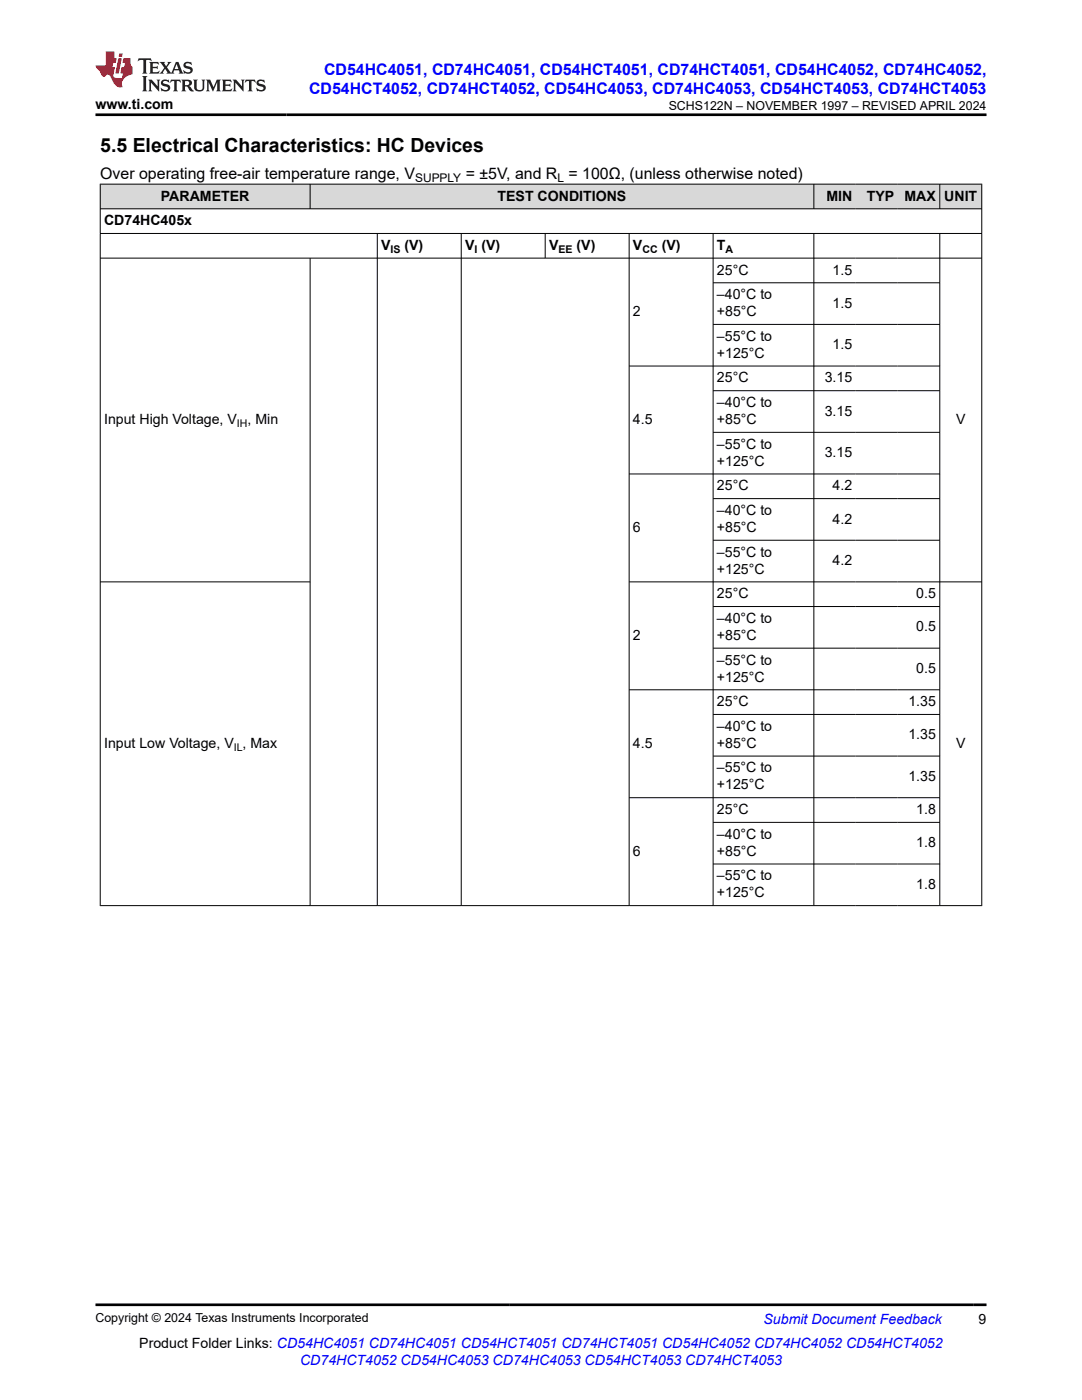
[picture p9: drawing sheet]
<svg xmlns="http://www.w3.org/2000/svg" width="216mm" height="279mm" viewBox="0 0 216 279" stroke-linecap="round" stroke-linejoin="round" font-family="sans-serif">
<defs><g id="words">
<text font-size="3.9" x="20" y="30.3">5.5 Electrical Characteristics: HC Devices</text>
<g font-size="3.2" fill="#00f">
<text x="64.7" y="14.9">CD54HC4051, CD74HC4051, CD54HCT4051, CD74HCT4051, CD54HC4052, CD74HC4052,</text>
<text x="61.7" y="18.7">CD54HCT4052, CD74HCT4052, CD54HC4053, CD74HC4053, CD54HCT4053, CD74HCT4053</text>
</g>
<g font-size="3.2">
<text x="20" y="35.7">Over operating free-air temperature range, V</text>
<text x="92.9" y="35.7">= ±5V, and R = 100Ω, (unless otherwise noted)</text>
</g>
<g font-size="2.8">
<text x="19.1" y="21.8">www.ti.com</text>
<text x="32.1" y="40">PARAMETER</text>
<text x="99.3" y="40">TEST CONDITIONS</text>
<text x="164.9" y="40">MIN</text>
<text x="173" y="40">TYP</text>
<text x="180.5" y="40">MAX</text>
<text x="188.4" y="40">UNIT</text>
<text x="20.8" y="44.9">CD74HC405x</text>
<text x="76.1" y="49.9">V</text>
<text x="80.7" y="49.9">(V)</text>
<text x="92.8" y="49.9">V (V)</text>
<text x="109.6" y="49.9">V</text>
<text x="115" y="49.9">(V)</text>
<text x="126.3" y="49.9">V</text>
<text x="132" y="49.9">(V)</text>
<text x="143.1" y="49.9">T</text>
<text x="143.1" y="54.8">25°C</text>
<text x="143.1" y="59.7">–40°C to</text>
<text x="166.1" y="54.8">1.5</text>
<text x="126.3" y="63.1">2</text>
<text x="143.1" y="63.1">+85°C</text>
<text x="166.1" y="61.4">1.5</text>
<text x="143.1" y="68">–55°C to</text>
<text x="143.1" y="71.4">+125°C</text>
<text x="166.1" y="69.7">1.5</text>
<text x="143.1" y="76.3">25°C</text>
<text x="164.6" y="76.3">3.15</text>
<text x="143.1" y="81.2">–40°C to</text>
<text x="164.6" y="82.9">3.15</text>
<text x="20.8" y="84.6">Input High Voltage, V</text>
<text x="49.4" y="84.6">, Min</text>
<text x="126.3" y="84.6">4.5</text>
<text x="143.1" y="84.6">+85°C</text>
<text x="143.1" y="89.6">–55°C to</text>
<text x="190.8" y="84.6">V</text>
<text x="143.1" y="92.9">+125°C</text>
<text x="164.6" y="91.2">3.15</text>
<text x="143.1" y="97.9">25°C</text>
<text x="166.1" y="97.9">4.2</text>
<text x="126.3" y="106.2">6</text>
<text x="143.1" y="102.8">–40°C to</text>
<text x="143.1" y="106.2">+85°C</text>
<text x="166.1" y="104.5">4.2</text>
<text x="143.1" y="111.1">–55°C to</text>
<text x="166.1" y="112.8">4.2</text>
<text x="143.1" y="114.5">+125°C</text>
<text x="143.1" y="119.4">25°C</text>
<text x="182.8" y="119.4">0.5</text>
<text x="143.1" y="124.3">–40°C to</text>
<text x="126.3" y="127.7">2</text>
<text x="143.1" y="127.7">+85°C</text>
<text x="182.8" y="126">0.5</text>
<text x="143.1" y="132.6">–55°C to</text>
<text x="143.1" y="136">+125°C</text>
<text x="182.8" y="134.3">0.5</text>
<text x="143.1" y="140.9">25°C</text>
<text x="181.3" y="140.9">1.35</text>
<text x="20.8" y="149.2">Input Low Voltage, V , Max</text>
<text x="126.3" y="149.2">4.5</text>
<text x="143.1" y="145.9">–40°C to</text>
<text x="143.1" y="149.2">+85°C</text>
<text x="181.3" y="147.6">1.35</text>
<text x="190.8" y="149.2">V</text>
<text x="143.1" y="154.2">–55°C to</text>
<text x="181.3" y="155.9">1.35</text>
<text x="143.1" y="157.6">+125°C</text>
<text x="143.1" y="162.5">25°C</text>
<text x="143.1" y="167.4">–40°C to</text>
<text x="182.8" y="162.5">1.8</text>
<text x="126.3" y="170.8">6</text>
<text x="143.1" y="170.8">+85°C</text>
<text x="182.8" y="169.1">1.8</text>
<text x="143.1" y="175.7">–55°C to</text>
<text x="143.1" y="179.1">+125°C</text>
<text x="182.8" y="177.4">1.8</text>
<text x="27.8" y="269">Product Folder Links: CD54HC4051 CD74HC4051 CD54HCT4051 CD74HCT4051 CD54HC4052 CD74HC4052 CD54HCT4052</text>
<text x="195.3" y="264.2">9</text>
</g>
<g font-size="2.8" fill="#00f">
<text x="152.4" y="264.2">Submit Document Feedback</text>
<text x="59.9" y="272.4">CD74HCT4052 CD54HC4053 CD74HC4053 CD54HCT4053 CD74HCT4053</text>
</g>
<g font-size="2.5">
<text x="133.4" y="21.9">SCHS122N – NOVEMBER 1997 – REVISED APRIL 2024</text>
<text x="19.1" y="263.9">Copyright © 2024 Texas Instruments Incorporated</text>
</g>
<g font-size="2.4">
<text x="82.8" y="36.3">SUPPLY</text>
<text x="111.2" y="36.3">L</text>
</g>
<g font-size="2.1">
<text x="77.9" y="50.4">IS</text>
<text x="94.7" y="50.4">I</text>
<text x="111.4" y="50.4">EE</text>
<text x="128.2" y="50.4">CC</text>
<text x="144.8" y="50.4">A</text>
<text x="47.3" y="85.2">IH</text>
<text x="46.7" y="149.8">IL</text>
</g>
</g></defs>
<g fill="#d8d8d8">
<path d="M20 36.8h175.9v4.9h-175.9z" fill-rule="evenodd"/>
<path d="M20.1 36.8h41.7v4.8h-41.7z" fill-rule="evenodd"/>
<path d="M61.9 36.8h100.4v4.8h-100.4z" fill-rule="evenodd"/>
<path d="M162.5 36.8h8.3v4.8h-8.3z" fill-rule="evenodd"/>
<path d="M170.8 36.8h8.3v4.8h-8.3z" fill-rule="evenodd"/>
<path d="M179.1 36.8h8.4v4.8h-8.4z" fill-rule="evenodd"/>
<path d="M187.6 36.8h8.2v4.8h-8.2z" fill-rule="evenodd"/>
</g>
<g fill="none" stroke="#000" stroke-width=".2">
<path d="M19.9 36.8h176.1M20 36.7v144.1M61.9 36.7v5M162.4 36.7v5M187.5 36.7v5M195.9 36.7v144.1M19.9 41.7h176.1M19.9 46.6h176.1M19.9 51.5h176.1M61.9 51.5v129.3M75.3 46.6v134.2M92 46.6v134.2"/>
<path d="M108.8 46.6v5M125.5 46.6v134.2M142.3 46.6v134.2M142.3 56.4h45.3M162.4 46.6v134.2M187.5 46.6v134.2M142.3 64.7h45.3M142.3 78h45.3M187.6 73.1h-62.1M142.3 86.3h45.3M142.3 99.5h45.3M187.6 94.6h-62.1"/>
<path d="M19.9 116.1h42M125.5 116.1h70.5M142.3 107.8h45.3M125.5 137.7h62.1M142.3 121h45.3M142.3 129.4h45.3M125.5 159.2h62.1M142.3 142.6h45.3M142.3 150.9h45.3M142.3 164.1h45.3M142.3 172.4h45.3M19.9 180.7h176.1"/>
</g>
<path d="M27.7 11.6l-.2 .6 .5-.2h.6v.1v2.2l-.2 .4h1l-.2-.4v-2.2v-.1h.5l.5 .2-.1-.6zM29.8 12.4l.2 .3v1.6l-.2 .4h1.9l.1-.6a1.08 1.08 0 0 1-1.3 .2v-.7h.6l.4 .2v-.7l-.4 .2h-.6v-.5l.2-.2a1 1 0 0 1 1 .3l-.1-.5zM31.8 12.4l1 1.1-1 1.2h.9l-.2-.2 .4-.8 .5 .8-.2 .2h1.6l-.2-.2 .1-.5h1l.1 .5-.1 .2h.9l-.2-.4-.8-1.9h-.5l-1 2.1-.8-1.1 .9-1h-.8l.2 .2-.5 .6-.3-.6 .1-.2zM35.2 12.8l.4 1h-.8zM36.8 12.5a.65 .65 0 0 0-.2 .7 .65 .65 0 0 0 .6 .5l.7 .1 .1 .3a.79 .79 0 0 1-.7 .4 .79 .79 0 0 1-.7-.5l.1 .7 .2-.1a.93 .93 0 0 0 1.1 0 .93 .93 0 0 0 .4-.9 1.46 1.46 0 0 0-1.2-.6l-.1-.3a1.09 1.09 0 0 1 1.2 .2l-.2-.6-.1 .1-.6-.2zM28.4 15.2l.2 .4v2.2l-.2 .4h1l-.2-.4v-2.2l.2-.4zM29.6 15.9l.2 .4v1.5l-.2 .4h.8l-.3-.4v-1.3l1.7 1.8v-2l.2-.4h-.8l.2 .2 .1 1.1-1.2-1.3zM32.3 16a.65 .65 0 0 0-.2 .8 .65 .65 0 0 0 .7 .4l.6 .2 .1 .2a.79 .79 0 0 1-.7 .4 .79 .79 0 0 1-.7-.5l.1 .7 .2-.1a.93 .93 0 0 0 1.1 .1 .93 .93 0 0 0 .4-1 1.46 1.46 0 0 0-1.2-.5l-.1-.4a1.09 1.09 0 0 1 1.2 .2l-.2-.6-.1 .1-.6-.1zM34.1 15.9l-.1 .6a.63 .63 0 0 1 .7-.3l.1 1.6-.3 .4h1l-.2-.4v-1.6a.66 .66 0 0 1 .8 .3l-.1-.6zM36.2 15.9l.2 .4v1.5l-.2 .4h.9l-.2-.2v-.7h.5l.1 .2a.79 .79 0 0 0 1.2 .6l-1-.9a.61 .61 0 0 0 .6-.6 .61 .61 0 0 0-.5-.7zM36.9 16.2h.2a.47 .47 0 0 1 .5 .1 .47 .47 0 0 1 .1 .5l-.2 .1-.6 .1zM38.5 15.9l.2 .2a2.27 2.27 0 0 0 .4 2 1.04 1.04 0 0 0 1.7-.7v-1.3l.2-.2h-.8l.2 .4v1.1a.6 .6 0 0 1-.6 .6 .6 .6 0 0 1-.6-.6v-1.1l.3-.4zM41.1 15.9l.2 .4v1.5l-.2 .4h.7l-.2-.4v-1.4l.9 1.9 .8-1.9v1.4l-.2 .4h1l-.3-.4v-1.5l.3-.4h-.8l-.7 1.5-.7-1.5zM44.3 15.9l.2 .4v1.5l-.2 .4h1.9l.1-.6a1.09 1.09 0 0 1-1.3 .2v-.7h.6l.4 .2v-.6l-.4 .2h-.6v-.6l.2-.1a1.01 1.01 0 0 1 1 .3l-.1-.6zM46.4 15.9l.3 .4v1.5l-.3 .4h.8l-.2-.4v-1.3l1.6 1.8v-2l.2-.4h-.7l.2 .2v1.1l-1.2-1.3zM49 15.9l-.1 .6a.63 .63 0 0 1 .8-.3v1.6l-.3 .4h1l-.2-.4v-1.6a.66 .66 0 0 1 .8 .3l-.1-.6zM51.4 16a.65 .65 0 0 0-.2 .8 .65 .65 0 0 0 .6 .4l.6 .2 .2 .2a.79 .79 0 0 1-.8 .4 .79 .79 0 0 1-.6-.5l.1 .7 .2-.1a.93 .93 0 0 0 1 .1 .93 .93 0 0 0 .5-1 1.46 1.46 0 0 0-1.3-.5l-.1-.4a1.09 1.09 0 0 1 1.3 .2l-.2-.6-.2 .1-.5-.1z" fill="#231f20"/>
<path d="M21.1 10.3v2.7h-2.1l.1 .4 .9 1a.95 .95 0 0 0 .9 .9 .59 .59 0 0 1 .6-.4 .59 .59 0 0 1 .5 .3l.4 .8a1.59 1.59 0 0 0 2.1 1.4 1.61 1.61 0 0 1 1-2.3l1-.3-.1-1.5a1.59 1.59 0 0 1-.4-1.7h-1.4l-.2 .9h.5l-.1 .9h-.5l-.2 .9v.3l.4 .1-.2 .9h-.6a.73 .73 0 0 1-1.1-.7l.3-1.5h-.5l.2-.9h.5l.2-.9h-.5v-1.3zM23.6 11.6l-.6 3.1h.7l.6-3.1zM23.8 10.7l-.1 .6h.7l.1-.6z" fill="#ed1c24"/>
<path d="M19.1 22.9h177.8M19.1 260.4h177.8" fill="none" stroke="#000" stroke-width=".53"/>
<use href="#words"/>
</svg>
